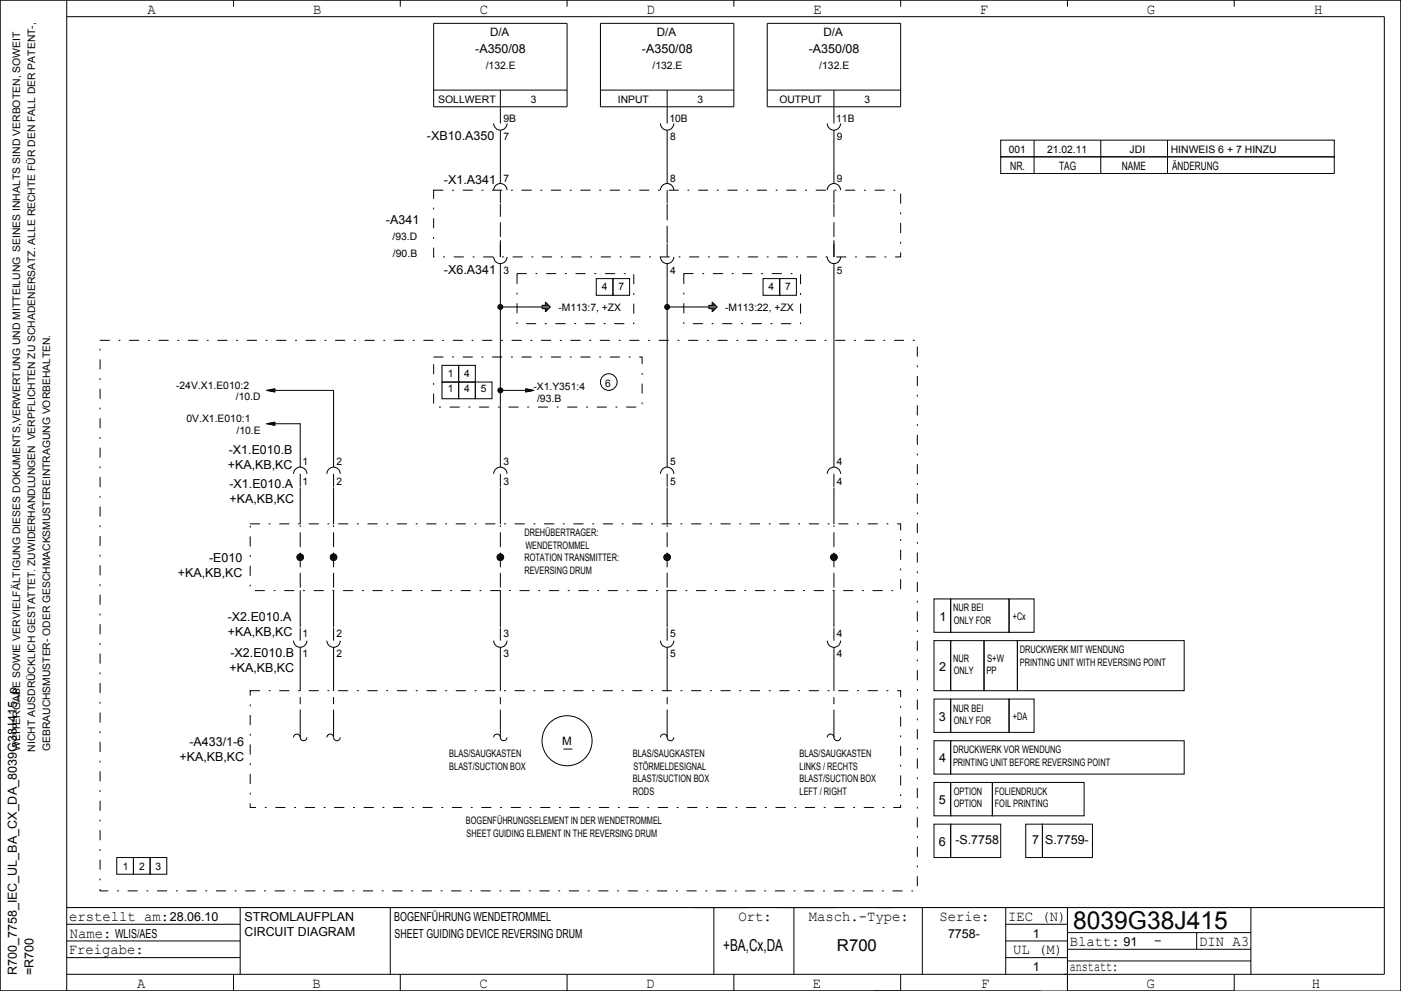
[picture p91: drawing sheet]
<svg xmlns="http://www.w3.org/2000/svg" width="420mm" height="297mm" viewBox="0 0 420 297" stroke-linecap="round" stroke-linejoin="round" font-family="sans-serif">
<defs><g id="words">
<text font-size="7.4" x="321.7" y="278.5">8039G38J415</text>
<g font-size="4.9">
<text x="216.8" y="285">+BA,Cx,DA</text>
<text x="250.9" y="285">R700</text>
</g>
<g font-size="4.4">
<text x="44.3" y="4.2">A</text>
<text x="93.8" y="4.2">B</text>
<text x="143.9" y="4.2">C</text>
<text x="193.9" y="4.2">D</text>
<text x="243.8" y="4.2">E</text>
<text x="293.8" y="4.2">F</text>
<text x="343.8" y="4.2">G</text>
<text x="394" y="4.2">H</text>
<text x="20.7" y="276">erstellt am:</text>
<text x="221.4" y="276">Ort:</text>
<text x="242.5" y="276">Masch.­Type:</text>
<text x="281.6" y="276">Serie:</text>
<text x="302.2" y="276">IEC (N)</text>
<text x="20.9" y="281">Name:</text>
<text x="20.6" y="286">Freigabe:</text>
<text x="303.7" y="286">UL (M)</text>
<text x="320.7" y="283.5">Blatt:</text>
<text x="346" y="283.2">­</text>
<text x="359.5" y="283.5">DIN A3</text>
<text x="320.7" y="291">anstatt:</text>
<text x="41.1" y="296">A</text>
<text x="93.7" y="296">B</text>
<text x="143.7" y="296">C</text>
<text x="193.7" y="296">D</text>
<text x="243.7" y="296">E</text>
<text x="294.1" y="296">F</text>
<text x="343.7" y="296">G</text>
<text x="393.3" y="296">H</text>
</g>
<g font-size="3.7">
<text x="142.5" y="16">­A350/08</text>
<text x="192.5" y="16">­A350/08</text>
<text x="242.4" y="16">­A350/08</text>
<text x="128" y="42">­XB10.A350</text>
<text x="133.1" y="55">­X1.A341</text>
<text x="115.7" y="67">­A341</text>
<text x="133.1" y="82">­X6.A341</text>
<text x="68.6" y="136">­X1.E010.B</text>
<text x="68.3" y="140.5">+KA,KB,KC</text>
<text x="68.8" y="146.3">­X1.E010.A</text>
<text x="68.8" y="150.7">+KA,KB,KC</text>
<text x="53.3" y="173">+KA,KB,KC</text>
<text x="62.7" y="168.5">­E010</text>
<text x="68.3" y="186">­X2.E010.A</text>
<text x="281.6" y="186">1</text>
<text x="68.3" y="190.5">+KA,KB,KC</text>
<text x="69.1" y="197">­X2.E010.B</text>
<text x="68.8" y="201.5">+KA,KB,KC</text>
<text x="281.5" y="201">2</text>
<text x="281.4" y="216">3</text>
<text x="53.8" y="228">+KA,KB,KC</text>
<text x="56.8" y="223.5">­A433/1­6</text>
<text x="281.5" y="228.5">4</text>
<text x="281.4" y="241">5</text>
<text x="281.4" y="253.5">6</text>
<text x="286.4" y="253">­S.7758</text>
<text x="309.4" y="253">7</text>
<text x="313.3" y="253">S.7759­</text>
<text x="50.9" y="276">28.06.10</text>
<text x="73.3" y="276">STROMLAUFPLAN</text>
<text x="118.2" y="276">BOGENFÜHRUNG WENDETROMMEL</text>
<text x="34.5" y="281">WLIS/AES</text>
<text x="73.3" y="280.5">CIRCUIT DIAGRAM</text>
<text x="118.3" y="281">SHEET GUIDING DEVICE REVERSING DRUM</text>
<text x="284.2" y="281">7758­</text>
<text x="309.6" y="281">1</text>
<text x="336.8" y="283.5">91</text>
<text x="5" y="292.3" transform="rotate(-90 5 292.3)">R700_7758_IEC_UL_BA_CX_DA_8039G38J415_p</text>
<text x="10" y="292.2" transform="rotate(-90 10 292.2)">=R700</text>
<text x="309.6" y="291">1</text>
</g>
<g font-size="3.5">
<text x="146.9" y="10.9">D/A</text>
<text x="196.9" y="10.9">D/A</text>
<text x="246.9" y="10.9">D/A</text>
<text x="302.8" y="50.9">NR.</text>
<text x="317.5" y="50.9">TAG</text>
<text x="336.3" y="50.9">NAME</text>
<text x="351.4" y="50.9">ÄNDERUNG</text>
<text x="168.5" y="223.4">M</text>
</g>
<g font-size="3.1">
<text x="145.6" y="20.7">/132.E</text>
<text x="195.6" y="20.7">/132.E</text>
<text x="245.6" y="20.7">/132.E</text>
<text x="131.3" y="30.7">SOLLWERT</text>
<text x="159.2" y="30.7">3</text>
<text x="185.2" y="30.7">INPUT</text>
<text x="209.1" y="30.7">3</text>
<text x="233.7" y="30.7">OUTPUT</text>
<text x="259.1" y="30.7">3</text>
<text x="150.9" y="36.5">9B</text>
<text x="200.7" y="36.5">10B</text>
<text x="250.7" y="36.5">11B</text>
<text x="150.9" y="42">7</text>
<text x="200.9" y="42">8</text>
<text x="250.9" y="42">9</text>
<text x="302.4" y="46">001</text>
<text x="313.9" y="46">21.02.11</text>
<text x="338.7" y="45.8">JDI</text>
<text x="351" y="45.8">HINWEIS 6 + 7 HINZU</text>
<text x="150.9" y="54.5">7</text>
<text x="200.9" y="54.5">8</text>
<text x="250.9" y="54.5">9</text>
<text x="117.7" y="72">/93.D</text>
<text x="117.8" y="77">/90.B</text>
<text x="150.9" y="82">3</text>
<text x="200.9" y="82">4</text>
<text x="250.9" y="82">5</text>
<text x="180.4" y="87">4</text>
<text x="185.4" y="87">7</text>
<text x="230.4" y="87">4</text>
<text x="235.4" y="87">7</text>
<text x="167.4" y="93.2">­M113:7, +ZX</text>
<text x="217.4" y="93.2">­M113:22, +ZX</text>
<text x="134.3" y="113">1</text>
<text x="139.1" y="113">4</text>
<text x="52.8" y="116.5">­24V.X1.E010:2</text>
<text x="70.7" y="120">/10.D</text>
<text x="134.3" y="117.5">1</text>
<text x="139.1" y="117.5">4</text>
<text x="144.2" y="117.5">5</text>
<text x="159.9" y="117">­X1.Y351:4</text>
<text x="181.4" y="116">6</text>
<text x="161" y="120.5">/93.B</text>
<text x="55.9" y="126.5">0V.X1.E010:1</text>
<text x="70.9" y="130">/10.E</text>
<text x="90.7" y="139.5">1</text>
<text x="100.9" y="139.5">2</text>
<text x="150.9" y="139.5">3</text>
<text x="200.9" y="139.5">5</text>
<text x="250.9" y="139.5">4</text>
<text x="90.7" y="145.5">1</text>
<text x="100.9" y="145.5">2</text>
<text x="150.9" y="145.5">3</text>
<text x="200.9" y="145.5">5</text>
<text x="250.9" y="145.5">4</text>
<text x="157.2" y="160.7">DREHÜBERTRAGER:</text>
<text x="157.5" y="164.5">WENDETROMMEL</text>
<text x="157.2" y="168.3">ROTATION TRANSMITTER:</text>
<text x="157.2" y="172">REVERSING DRUM</text>
<text x="285.7" y="183.3">NUR BEI</text>
<text x="303.7" y="185.8">+Cx</text>
<text x="90.7" y="191">1</text>
<text x="100.9" y="191">2</text>
<text x="150.9" y="191">3</text>
<text x="200.9" y="191">5</text>
<text x="250.9" y="191">4</text>
<text x="285.9" y="187">ONLY FOR</text>
<text x="90.7" y="197">1</text>
<text x="100.9" y="197">2</text>
<text x="150.9" y="197">3</text>
<text x="200.9" y="197">5</text>
<text x="250.9" y="197">4</text>
<text x="305.7" y="195.7">DRUCKWERK MIT WENDUNG</text>
<text x="285.7" y="198.2">NUR</text>
<text x="285.9" y="202">ONLY</text>
<text x="295.7" y="202">PP</text>
<text x="295.9" y="198.2">S+W</text>
<text x="305.7" y="199.5">PRINTING UNIT WITH REVERSING POINT</text>
<text x="285.7" y="213.2">NUR BEI</text>
<text x="303.7" y="215.7">+DA</text>
<text x="285.9" y="217">ONLY FOR</text>
<text x="6" y="225" transform="rotate(-90 6 225)">WEITERGABE SOWIE VERVIELFÄLTIGUNG DIESES DOKUMENTS,VERWERTUNG UND MITTEILUNG SEINES INHALTS SIND VERBOTEN, SOWEIT</text>
<text x="10.5" y="225.3" transform="rotate(-90 10.5 225.3)">NICHT AUSDRÜCKLICH GESTATTET. ZUWIDERHANDLUNGEN VERPFLICHTEN ZU SCHADENERSATZ. ALLE RECHTE FÜR DEN FALL DER PATENT­,</text>
<text x="15" y="225.1" transform="rotate(-90 15 225.1)">GEBRAUCHSMUSTER­ ODER GESCHMACKSMUSTEREINTRAGUNG VORBEHALTEN.</text>
<text x="134.7" y="227">BLAS/SAUGKASTEN</text>
<text x="189.7" y="227">BLAS/SAUGKASTEN</text>
<text x="239.7" y="227">BLAS/SAUGKASTEN</text>
<text x="285.7" y="225.8">DRUCKWERK VOR WENDUNG</text>
<text x="134.7" y="230.8">BLAST/SUCTION BOX</text>
<text x="189.9" y="230.8">STÖRMELDESIGNAL</text>
<text x="239.7" y="230.8">LINKS / RECHTS</text>
<text x="285.7" y="229.5">PRINTING UNIT BEFORE REVERSING POINT</text>
<text x="189.7" y="234.5">BLAST/SUCTION BOX</text>
<text x="189.7" y="238.3">RODS</text>
<text x="239.7" y="234.5">BLAST/SUCTION BOX</text>
<text x="239.7" y="238.3">LEFT / RIGHT</text>
<text x="285.9" y="238.3">OPTION</text>
<text x="298.2" y="238.3">FOLIENDRUCK</text>
<text x="285.9" y="242">OPTION</text>
<text x="298.2" y="242">FOIL PRINTING</text>
<text x="139.7" y="247">BOGENFÜHRUNGSELEMENT IN DER WENDETROMMEL</text>
<text x="139.9" y="250.8">SHEET GUIDING ELEMENT IN THE REVERSING DRUM</text>
<text x="36.8" y="260.8">1</text>
<text x="41.7" y="260.8">2</text>
<text x="46.6" y="260.8">3</text>
</g>
</g></defs>
<path d="M130 57h140v20h-140zM155 82h35v15h-35zM205 82h35v15h-35zM30 102h245v165h-245zM130 107h62.5v15h-62.5zM75 157h195v20h-195zM75 207h195v35h-195z" fill="none" stroke="#000" stroke-width=".3" stroke-dasharray="2.8 2.8 .4 2.8"/>
<g fill="none" stroke="#000" stroke-width=".3" stroke-dasharray="4.2 1.8">
<path d="M150 77v-15M200 72v-10M250 77v-15M90 176v-18.5M100 176v-18.5M150 176v-18.5M200 176v-18.5M250 176v-18.5M90 217v-8M100 217v-8M150 217v-8M200 217v-8"/>
<path d="M250 217v-8"/>
</g>
<g fill="none" stroke="#000" stroke-width=".3">
<path d="M0 0h420v297h-420zM20 0v297M20 5h395v287h-395M70 0v2M120 0v2M130 7h40v25h-40zM170 0v2M180 7h40v25h-40zM220 0v2M230 7h40v25h-40zM270 0v2M320 0v2"/>
<path d="M370 0v2M130 27h40M148 37a2 2 0 0 0 2 2 2 2 0 0 0 2-2M150 27v5M150 32.1v4.9M150 39v16M180 27h40M198 37a2 2 0 0 0 2 2 2 2 0 0 0 2-2M200 27v5M200 32.1v4.9M200 39v16M230 27h40"/>
<path d="M248 37a2 2 0 0 0 2 2 2 2 0 0 0 2-2M250 27v5M250 32.1v4.9M250 39v16M148 57a2 2 0 0 1 2-2 2 2 0 0 1 2 2M150 57v3.9M198 57a2 2 0 0 1 2-2 2 2 0 0 1 2 2M200 57v3.9M248 57a2 2 0 0 1 2-2 2 2 0 0 1 2 2M250 57v3.9M300 42h100v5h-100zM300 47h100v5h-100z"/>
<path d="M310 42v10M330 42v10M350 42v10M148 77a2 2 0 0 0 2 2 2 2 0 0 0 2-2M150 61.1v.9M150 72v.9M150 73.1v3.9M150 79v61M198 77a2 2 0 0 0 2 2 2 2 0 0 0 2-2M200 61.1v.9M200 72v.9M200 73.1v3.9"/>
<path d="M200 79v61M248 77a2 2 0 0 0 2 2 2 2 0 0 0 2-2M250 61.1v.9M250 72v.9M250 73.1v3.9M250 79v61M150 92h15M162.5 91.5h1v-1l1.5 1.5-1.5 1.5v-1h-1zM162.5 92.4h2.1M162.5 91.6h2.1M163.5 93.2h.3M163.5 92.8h.7"/>
<path d="M163.5 91.2h.7M163.5 90.8h.3M178.7 83.5h5v5h-5zM183.7 83.5h5.1v5h-5.1zM200 92h15M212.5 91.5h1v-1l1.5 1.5-1.5 1.5v-1h-1zM212.5 92.4h2.1M212.5 91.6h2.1M213.5 93.2h.3M213.5 92.8h.7M213.5 91.2h.7M213.5 90.8h.3"/>
<path d="M228.7 83.5h5v5h-5zM233.7 83.5h5.1v5h-5.1zM79.9 117h20.1v23M79.9 117l2.6 .5M80.5 116.9h2M80.6 117.1h1.9M81 117.2h1.5M81 116.8h1.5M81.5 117.3h1M81.5 116.7h1M82.1 117.4h.4M82.1 116.6h.4"/>
<path d="M82.5 116.5l-2.6 .5M132.5 109.5h5v5h-5zM132.5 114.5h5v5h-5zM137.5 109.5h5v5h-5zM137.5 114.5h5v5h-5zM142.5 114.5h5v5h-5zM150 117h10.1M157.5 117.4h.4M157.5 117.3h1M157.5 117.2h1.5M157.5 117.1h2M157.5 116.9h1.9"/>
<path d="M157.5 116.8h1.5M157.5 116.7h1M157.5 116.6h.4M157.5 116.5l2.6 .5M160.1 117l-2.6 .5M79.9 127h10.1v13M79.9 127l2.6 .5M80.5 126.9h2M80.6 127.1h1.9M81 127.2h1.5M81 126.8h1.5M81.5 127.3h1"/>
<path d="M81.5 126.7h1M82.1 127.4h.4M82.1 126.6h.4M82.5 126.5l-2.6 .5M88 142a2 2 0 0 1 2-2 2 2 0 0 1 2 2M90 142v3.9M90 146.1v10.9M98 142a2 2 0 0 1 2-2 2 2 0 0 1 2 2M100 142v3.9M100 146.1v10.9M148 142a2 2 0 0 1 2-2 2 2 0 0 1 2 2M150 142v3.9"/>
<path d="M150 146.1v10.9M198 142a2 2 0 0 1 2-2 2 2 0 0 1 2 2M200 142v3.9M200 146.1v10.9M248 142a2 2 0 0 1 2-2 2 2 0 0 1 2 2M250 142v3.9M250 146.1v10.9M90 177v10.9M100 177v10.9M150 177v10.9M200 177v10.9M250 177v10.9"/>
<path d="M280 179.5h5v10h-5zM285 179.5h17.5v10h-17.5zM302.5 179.5h7.5v10h-7.5zM88 192a2 2 0 0 0 2 2 2 2 0 0 0 2-2M90 188.1v3.9M90 194v13M98 192a2 2 0 0 0 2 2 2 2 0 0 0 2-2M100 188.1v3.9M100 194v13M148 192a2 2 0 0 0 2 2 2 2 0 0 0 2-2M150 188.1v3.9M150 194v13"/>
<path d="M198 192a2 2 0 0 0 2 2 2 2 0 0 0 2-2M200 188.1v3.9M200 194v13M248 192a2 2 0 0 0 2 2 2 2 0 0 0 2-2M250 188.1v3.9M250 194v13M280 192h5v15h-5zM285 192h10v15h-10zM295 192h10v15h-10zM305 192h50v15h-50zM90 217v4M100 217v4"/>
<path d="M150 217v4M200 217v4M250 217v4M280 209.5h5v10h-5zM285 209.5h17.5v10h-17.5zM302.5 209.5h7.5v10h-7.5zM88 221a1 1 0 0 1 1-1 1 1 0 0 1 1 1M90 221a1 1 0 0 0 1 1 1 1 0 0 0 1-1M98 221a1 1 0 0 1 1-1 1 1 0 0 1 1 1M100 221a1 1 0 0 0 1 1 1 1 0 0 0 1-1M148 221a1 1 0 0 1 1-1 1 1 0 0 1 1 1M150 221a1 1 0 0 0 1 1 1 1 0 0 0 1-1"/>
<path d="M169 224.5h2.5M198 221a1 1 0 0 1 1-1 1 1 0 0 1 1 1M200 221a1 1 0 0 0 1 1 1 1 0 0 0 1-1M248 221a1 1 0 0 1 1-1 1 1 0 0 1 1 1M250 221a1 1 0 0 0 1 1 1 1 0 0 0 1-1M280 222h5v10h-5zM280 234.5h5v10h-5zM285 222h70v10h-70zM285 234.5h12.5v10h-12.5zM297.5 234.5h27.5v10h-27.5zM35 257h5v5h-5zM40 257h5v5h-5z"/>
<path d="M45 257h5v5h-5zM280 247h5v10h-5zM285 247h15v10h-15zM307.5 247h5v10h-5zM312.5 247h15v10h-15zM20 277h52M20 272h395M72 272v20M117 272v20M214 272v20M238 272v20M276.5 272v20"/>
<path d="M301.5 272v20M301.5 277h18.5M320 272v25h50v-5M320 279.5h55M358.7 279.5v5M375 272v20M20 287h52M20 282h52M70 292v5M120 292v5M170 292v5M220 292v5"/>
<path d="M270 292v5M301.5 287h18.5M301.5 282h18.5M312 297h-312v-297h420v297M320 284.5h55M320 288h55"/>
<circle cx="182.5" cy="114.5" r="2.5"/>
<circle cx="90" cy="167" r=".8"/>
<circle cx="90" cy="167" r=".5"/>
<circle cx="90" cy="167" r="1"/>
<circle cx="90" cy="167" r=".9"/>
<circle cx="90" cy="167" r=".6"/>
<circle cx="90" cy="167" r=".7"/>
<circle cx="90" cy="167" r=".3"/>
<circle cx="90" cy="167" r=".4"/>
<circle cx="90" cy="167" r=".2"/>
<circle cx="90" cy="167" r=".1"/>
<circle cx="100" cy="167" r="1"/>
<circle cx="100" cy="167" r=".9"/>
<circle cx="100" cy="167" r=".8"/>
<circle cx="100" cy="167" r=".5"/>
<circle cx="100" cy="167" r=".7"/>
<circle cx="100" cy="167" r=".4"/>
<circle cx="100" cy="167" r=".6"/>
<circle cx="100" cy="167" r=".3"/>
<circle cx="100" cy="167" r=".1"/>
<circle cx="100" cy="167" r=".2"/>
<circle cx="150" cy="167" r="1"/>
<circle cx="150" cy="167" r=".9"/>
<circle cx="150" cy="167" r=".8"/>
<circle cx="150" cy="167" r=".5"/>
<circle cx="150" cy="167" r=".6"/>
<circle cx="150" cy="167" r=".7"/>
<circle cx="150" cy="167" r=".4"/>
<circle cx="150" cy="167" r=".3"/>
<circle cx="150" cy="167" r=".1"/>
<circle cx="150" cy="167" r=".2"/>
<circle cx="200" cy="167" r="1"/>
<circle cx="200" cy="167" r=".9"/>
<circle cx="200" cy="167" r=".6"/>
<circle cx="200" cy="167" r=".8"/>
<circle cx="200" cy="167" r=".3"/>
<circle cx="200" cy="167" r=".5"/>
<circle cx="200" cy="167" r=".7"/>
<circle cx="200" cy="167" r=".4"/>
<circle cx="200" cy="167" r=".1"/>
<circle cx="200" cy="167" r=".2"/>
<circle cx="250" cy="167" r=".8"/>
<circle cx="250" cy="167" r=".5"/>
<circle cx="250" cy="167" r=".9"/>
<circle cx="250" cy="167" r="1"/>
<circle cx="250" cy="167" r=".6"/>
<circle cx="250" cy="167" r=".7"/>
<circle cx="250" cy="167" r=".3"/>
<circle cx="250" cy="167" r=".4"/>
<circle cx="250" cy="167" r=".2"/>
<circle cx="250" cy="167" r=".1"/>
<circle cx="170" cy="222" r="7.5"/>
</g>
<g fill="#000">
<circle cx="150" cy="92" r=".9"/>
<circle cx="200" cy="92" r=".9"/>
<circle cx="150" cy="117" r=".9"/>
</g>
<use href="#words"/>
</svg>
